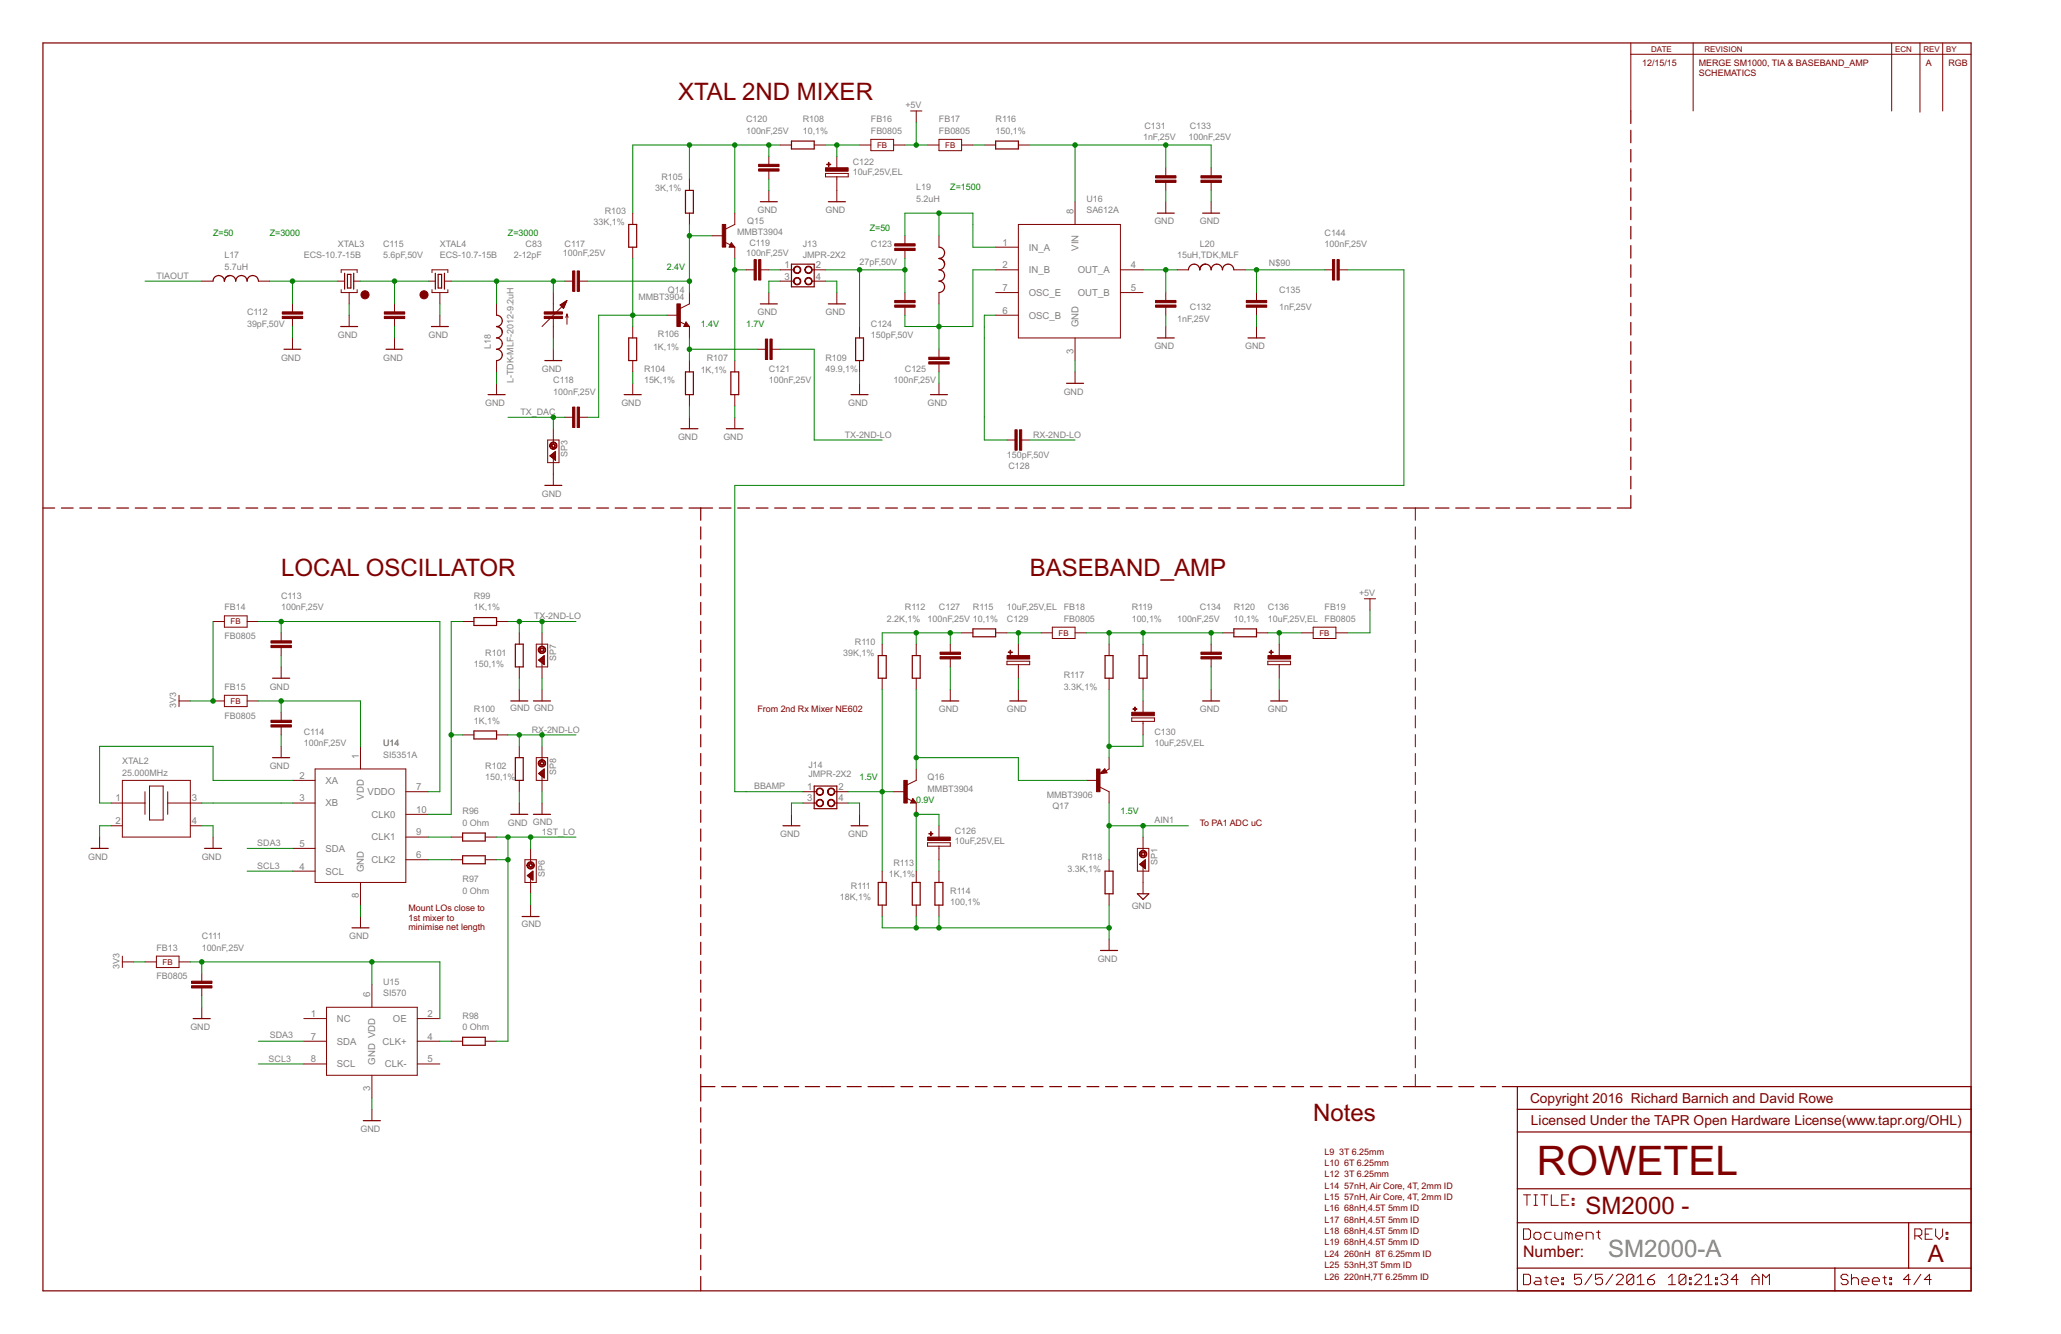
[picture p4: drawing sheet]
<svg xmlns="http://www.w3.org/2000/svg" width="432mm" height="279mm" viewBox="0 0 432 279" stroke-linecap="round" stroke-linejoin="round" font-family="sans-serif">
<defs><g id="words">
<text font-size="9.5" fill="#800000" x="322" y="246.1">ROWETEL</text>
<g font-size="5.6" fill="#800000">
<text x="142.1" y="20.9">XTAL 2ND MIXER</text>
<text x="58.9" y="120.7">LOCAL OSCILLATOR</text>
<text x="215.7" y="120.7">BASEBAND_AMP</text>
<text x="275.1" y="234.7">Notes</text>
<text x="332.2" y="254.2">SM2000 -</text>
<text x="403.9" y="264.4">A</text>
</g>
<text font-size="5.6" fill="#808080" x="336.9" y="263.2">SM2000-A</text>
<text font-size="3.7" fill="#800000" x="319.1" y="263.2">Number:</text>
<g font-size="3.2" fill="#800000">
<text x="320.6" y="231.1">Copyright 2016 Richard Barnich and David Rowe</text>
<text x="320.8" y="235.7">Licensed Under the TAPR Open Hardware License(www.tapr.org/OHL)</text>
</g>
<g font-size="2.2" fill="#808080">
<text x="224.9" y="44.8" transform="rotate(-90 224.9 44.8)">8</text>
<text x="210" y="51.4">1</text>
<text x="215.5" y="52.5">IN_A</text>
<text x="225.9" y="52.5" transform="rotate(-90 225.9 52.5)">VIN</text>
<text x="164.4" y="56.2">1</text>
<text x="164.4" y="58.6">3</text>
<text x="170.9" y="58.6">4</text>
<text x="170.9" y="56.2">2</text>
<text x="210" y="56.2">2</text>
<text x="215.5" y="57.2">IN_B</text>
<text x="225.8" y="57.2">OUT_A</text>
<text x="236.9" y="56.2">4</text>
<text x="210" y="60.9">7</text>
<text x="210" y="65.7">6</text>
<text x="215.5" y="62">OSC_E</text>
<text x="225.8" y="62">OUT_B</text>
<text x="236.9" y="60.9">5</text>
<text x="215.5" y="66.7">OSC_B</text>
<text x="225.9" y="68.6" transform="rotate(-90 225.9 68.6)">GND</text>
<text x="224.9" y="74.1" transform="rotate(-90 224.9 74.1)">3</text>
<text x="75.2" y="158.9" transform="rotate(-90 75.2 158.9)">1</text>
<text x="24.2" y="167.9">1</text>
<text x="40.2" y="167.9">3</text>
<text x="62.7" y="167.9">3</text>
<text x="62.7" y="163.1">2</text>
<text x="68.2" y="164.2">XA</text>
<text x="76.2" y="167.5" transform="rotate(-90 76.2 167.5)">VDD</text>
<text x="77" y="166.5">VDDO</text>
<text x="87.2" y="165.5">7</text>
<text x="169.1" y="165.5">1</text>
<text x="169.1" y="167.9">3</text>
<text x="175.7" y="167.9">4</text>
<text x="175.7" y="165.5">2</text>
<text x="24.2" y="172.6">2</text>
<text x="40.2" y="172.6">4</text>
<text x="68.2" y="168.9">XB</text>
<text x="77.8" y="171.3">CLK0</text>
<text x="87.2" y="170.2">10</text>
<text x="62.7" y="177.4">5</text>
<text x="68.2" y="178.4">SDA</text>
<text x="77.8" y="176">CLK1</text>
<text x="87.2" y="175">9</text>
<text x="87.2" y="179.7">6</text>
<text x="62.7" y="182.1">4</text>
<text x="68.2" y="183.2">SCL</text>
<text x="76.2" y="182.6" transform="rotate(-90 76.2 182.6)">GND</text>
<text x="77.8" y="180.8">CLK2</text>
<text x="75.2" y="188.1" transform="rotate(-90 75.2 188.1)">8</text>
<text x="77.6" y="208.8" transform="rotate(-90 77.6 208.8)">6</text>
<text x="65.1" y="213">1</text>
<text x="70.6" y="214">NC</text>
<text x="82.3" y="214">OE</text>
<text x="89.6" y="213">2</text>
<text x="65.1" y="217.8">7</text>
<text x="70.6" y="218.8">SDA</text>
<text x="80.1" y="218.8">CLK+</text>
<text x="89.6" y="217.8">4</text>
<text x="65.1" y="222.5">8</text>
<text x="70.6" y="223.6">SCL</text>
<text x="78.6" y="223" transform="rotate(-90 78.6 223)">GND VDD</text>
<text x="80.6" y="223.5">CLK-</text>
<text x="89.6" y="222.5">5</text>
<text x="77.6" y="228.5" transform="rotate(-90 77.6 228.5)">3</text>
</g>
<g font-size="2.1" fill="#800000">
<text x="344" y="13.7">12/15/15</text>
<text x="355.9" y="13.9">MERGE SM1000, TIA &amp; BASEBAND_AMP</text>
<text x="355.9" y="15.9">SCHEMATICS</text>
<text x="403.4" y="13.7">A</text>
<text x="408.2" y="13.7">RGB</text>
<text x="158.7" y="149.2">From 2nd Rx Mixer NE602</text>
<text x="251.4" y="172.9">To PA1 ADC uC</text>
<text x="85.6" y="190.9">Mount LOs close to</text>
<text x="85.6" y="192.9">1st mixer to</text>
<text x="85.6" y="194.9">minimise net length</text>
<text x="277.5" y="244.2">L10</text>
<text x="277.5" y="241.8">L9</text>
<text x="280.6" y="241.8">3T 6.25mm</text>
<text x="281.6" y="244.2">6T 6.25mm</text>
<text x="277.5" y="246.6">L12</text>
<text x="277.5" y="251.4">L15</text>
<text x="277.5" y="249">L14</text>
<text x="281.6" y="246.6">3T 6.25mm</text>
<text x="281.6" y="251.4">57nH, Air Core, 4T, 2mm ID</text>
<text x="281.6" y="249">57nH, Air Core, 4T, 2mm ID</text>
<text x="277.5" y="256.1">L17</text>
<text x="277.5" y="253.7">L16</text>
<text x="281.6" y="256.1">68nH,4.5T 5mm ID</text>
<text x="281.6" y="253.7">68nH,4.5T 5mm ID</text>
<text x="277.5" y="260.9">L19</text>
<text x="277.5" y="258.5">L18</text>
<text x="277.5" y="263.2">L24</text>
<text x="281.6" y="260.9">68nH,4.5T 5mm ID</text>
<text x="281.6" y="258.5">68nH,4.5T 5mm ID</text>
<text x="281.6" y="263.2">260nH 8T 6.25mm ID</text>
<text x="277.5" y="268">L26</text>
<text x="277.5" y="265.6">L25</text>
<text x="281.6" y="268">220nH,7T 6.25mm ID</text>
<text x="281.6" y="265.6">53nH,3T 5mm ID</text>
</g>
<g font-size="2.1" fill="#808080">
<text x="189.7" y="22.7">+5V</text>
<text x="156.3" y="28">100nF,25V</text>
<text x="156.3" y="25.6">C120</text>
<text x="168.2" y="28">10,1%</text>
<text x="168.2" y="25.6">R108</text>
<text x="182.5" y="28">FB0805</text>
<text x="182.5" y="25.6">FB16</text>
<text x="196.7" y="28">FB0805</text>
<text x="196.7" y="25.6">FB17</text>
<text x="208.6" y="28">150,1%</text>
<text x="208.6" y="25.6">R116</text>
<text x="239.5" y="29.3">1nF,25V</text>
<text x="239.8" y="27">C131</text>
<text x="249" y="29.3">100nF,25V</text>
<text x="249.3" y="27">C133</text>
<text x="178.7" y="34.5">C122</text>
<text x="137.3" y="40">3K,1%</text>
<text x="138.6" y="37.7">R105</text>
<text x="178.7" y="36.6">10uF,25V,EL</text>
<text x="192" y="39.9">L19</text>
<text x="124.4" y="47.2">33K,1%</text>
<text x="126.7" y="44.8">R103</text>
<text x="156.6" y="47">Q15</text>
<text x="158.7" y="44.6">GND</text>
<text x="173" y="44.6">GND</text>
<text x="192" y="42.3">5.2uH</text>
<text x="227.6" y="44.6">SA612A</text>
<text x="227.6" y="42.3">U16</text>
<text x="241.9" y="47">GND</text>
<text x="251.4" y="47">GND</text>
<text x="70.8" y="51.8">XTAL3</text>
<text x="80.3" y="51.8">C115</text>
<text x="92.2" y="51.8">XTAL4</text>
<text x="110.1" y="51.8">C83</text>
<text x="117.9" y="53.7">100nF,25V</text>
<text x="118.3" y="51.8">C117</text>
<text x="154.4" y="49.1">MMBT3904</text>
<text x="156.3" y="53.7">100nF,25V</text>
<text x="157" y="51.5">C119</text>
<text x="168.2" y="51.8">J13</text>
<text x="182.5" y="51.8">C123</text>
<text x="251.4" y="51.8">L20</text>
<text x="277.5" y="51.8">100nF,25V</text>
<text x="277.5" y="49.4">C144</text>
<text x="32.8" y="58.4">TIAOUT</text>
<text x="47" y="56.5">5.7uH</text>
<text x="47" y="54.1">L17</text>
<text x="63.6" y="54.1">ECS-10.7-15B</text>
<text x="80.3" y="54.1">5.6pF,50V</text>
<text x="92.2" y="54.1">ECS-10.7-15B</text>
<text x="107.6" y="54.1">2-12pF</text>
<text x="168.2" y="54.1">JMPR-2X2</text>
<text x="180.1" y="55.5">27pF,50V</text>
<text x="246.6" y="54.1">15uH,TDK,MLF</text>
<text x="265.9" y="55.8">N$90</text>
<text x="133.7" y="62.9">MMBT3904</text>
<text x="139.9" y="61.3">Q14</text>
<text x="249.3" y="65">C132</text>
<text x="268" y="65">1nF,25V</text>
<text x="268" y="61.3">C135</text>
<text x="51.8" y="68.4">39pF,50V</text>
<text x="51.8" y="66">C112</text>
<text x="70.8" y="70.8">GND</text>
<text x="89.8" y="70.8">GND</text>
<text x="137.8" y="70.7">R106</text>
<text x="158.7" y="66">GND</text>
<text x="173" y="66">GND</text>
<text x="182.5" y="70.8">150pF,50V</text>
<text x="182.5" y="68.4">C124</text>
<text x="246.6" y="67.4">1nF,25V</text>
<text x="58.9" y="75.5">GND</text>
<text x="80.3" y="75.5">GND</text>
<text x="102.9" y="73.1" transform="rotate(-90 102.9 73.1)">L18</text>
<text x="113.5" y="77.9">GND</text>
<text x="134.9" y="77.9">R104</text>
<text x="136.8" y="73.3">1K,1%</text>
<text x="148.1" y="75.7">R107</text>
<text x="161.1" y="77.9">C121</text>
<text x="173" y="77.9">49.9,1%</text>
<text x="173" y="75.5">R109</text>
<text x="189.6" y="77.9">C125</text>
<text x="241.9" y="73.1">GND</text>
<text x="260.9" y="73.1">GND</text>
<text x="107.6" y="80.3" transform="rotate(-90 107.6 80.3)">L-TDK-MLF-2012-9.2uH</text>
<text x="115.9" y="82.7">100nF,25V</text>
<text x="115.9" y="80.3">C118</text>
<text x="134.9" y="80.3">15K,1%</text>
<text x="146.8" y="78">1K,1%</text>
<text x="161.1" y="80.3">100nF,25V</text>
<text x="187.2" y="80.3">100nF,25V</text>
<text x="222.9" y="82.7">GND</text>
<text x="101.7" y="85">GND</text>
<text x="109" y="86.9">TX_DAC</text>
<text x="130.2" y="85">GND</text>
<text x="177.7" y="85">GND</text>
<text x="194.3" y="85">GND</text>
<text x="118.9" y="95.7" transform="rotate(-90 118.9 95.7)">SP3</text>
<text x="142.1" y="92.2">GND</text>
<text x="151.6" y="92.2">GND</text>
<text x="177" y="91.7">TX-2ND-LO</text>
<text x="211" y="95.9">150pF,50V</text>
<text x="216.4" y="91.7">RX-2ND-LO</text>
<text x="211.3" y="98.2">C128</text>
<text x="113.5" y="104">GND</text>
<text x="58.9" y="125.4">C113</text>
<text x="99.3" y="125.4">R99</text>
<text x="284.8" y="124.8">+5V</text>
<text x="47" y="127.8">FB14</text>
<text x="58.9" y="127.8">100nF,25V</text>
<text x="99.3" y="127.8">1K,1%</text>
<text x="111.9" y="129.7">TX-2ND-LO</text>
<text x="185.8" y="130.2">2.2K,1%</text>
<text x="189.6" y="127.8">R112</text>
<text x="194.3" y="130.2">100nF,25V 10,1%</text>
<text x="196.7" y="127.8">C127</text>
<text x="203.8" y="127.8">R115</text>
<text x="211" y="127.8">10uF,25V,EL FB18</text>
<text x="211" y="130.2">C129</text>
<text x="222.9" y="130.2">FB0805</text>
<text x="237.1" y="130.2">100,1%</text>
<text x="237.1" y="127.8">R119</text>
<text x="246.6" y="130.2">100nF,25V</text>
<text x="251.4" y="127.8">C134</text>
<text x="258.5" y="130.2">10,1%</text>
<text x="258.5" y="127.8">R120</text>
<text x="265.6" y="130.2">10uF,25V,EL FB0805</text>
<text x="265.6" y="127.8">C136</text>
<text x="277.5" y="127.8">FB19</text>
<text x="47" y="133.9">FB0805</text>
<text x="101.7" y="137.3">R101</text>
<text x="176.7" y="137.4">39K,1%</text>
<text x="179.1" y="135.1">R110</text>
<text x="99.3" y="139.7">150,1%</text>
<text x="116.5" y="138.5" transform="rotate(-90 116.5 138.5)">SP7</text>
<text x="222.9" y="142.1">R117</text>
<text x="36.9" y="148.2" transform="rotate(-90 36.9 148.2)">3V3</text>
<text x="47" y="144.4">FB15</text>
<text x="56.5" y="144.4">GND</text>
<text x="99.3" y="149.2">R100</text>
<text x="106.9" y="148.9">GND GND</text>
<text x="196.7" y="149.2">GND</text>
<text x="211" y="149.2">GND</text>
<text x="222.9" y="144.4">3.3K,1%</text>
<text x="251.4" y="149.2">GND</text>
<text x="265.6" y="149.2">GND</text>
<text x="47" y="150.5">FB0805</text>
<text x="63.6" y="153.9">C114</text>
<text x="99.3" y="151.6">1K,1%</text>
<text x="111.4" y="153.5">RX-2ND-LO</text>
<text x="241.9" y="153.9">C130</text>
<text x="25.6" y="160.1">XTAL2</text>
<text x="56.5" y="161.1">GND</text>
<text x="63.6" y="156.3">100nF,25V</text>
<text x="80.3" y="158.7">SI5351A</text>
<text x="80.3" y="156.3">U14</text>
<text x="101.7" y="161.1">R102</text>
<text x="169.4" y="160.8">J14</text>
<text x="241.9" y="156.3">10uF,25V,EL</text>
<text x="25.6" y="162.5">25.000MHz</text>
<text x="101.7" y="163.4">150,1%</text>
<text x="116.5" y="162.2" transform="rotate(-90 116.5 162.2)">SP8</text>
<text x="158" y="165.3">BBAMP</text>
<text x="169.4" y="162.7">JMPR-2X2</text>
<text x="194.3" y="165.8">MMBT3904</text>
<text x="194.3" y="163.4">Q16</text>
<text x="219.3" y="167.1">MMBT3906</text>
<text x="96.9" y="172.9">0 Ohm</text>
<text x="96.9" y="170.6">R96</text>
<text x="106.4" y="172.9">GND GND</text>
<text x="220.5" y="169.5">Q17</text>
<text x="241.9" y="172.5">AIN1</text>
<text x="53.9" y="177.2">SDA3</text>
<text x="113.5" y="174.8">1ST_LO</text>
<text x="163.4" y="175.3">GND</text>
<text x="177.7" y="175.3">GND</text>
<text x="200" y="176.7">10uF,25V,EL</text>
<text x="200" y="174.7">C126</text>
<text x="18.5" y="180.1">GND</text>
<text x="42.3" y="180.1">GND</text>
<text x="53.9" y="182">SCL3</text>
<text x="96.9" y="184.8">R97</text>
<text x="114.2" y="183.6" transform="rotate(-90 114.2 183.6)">SP6</text>
<text x="186.2" y="183.8">1K,1%</text>
<text x="187.2" y="181.4">R113</text>
<text x="223.7" y="182.6">3.3K,1%</text>
<text x="226.6" y="180.2">R118</text>
<text x="242.5" y="181.2" transform="rotate(-90 242.5 181.2)">SP1</text>
<text x="96.9" y="187.2">0 Ohm</text>
<text x="175.9" y="188.5">18K,1%</text>
<text x="178.3" y="186.2">R111</text>
<text x="199.1" y="189.6">100,1%</text>
<text x="199.1" y="187.2">R114</text>
<text x="237.1" y="190.3">GND</text>
<text x="42.3" y="196.7">C111</text>
<text x="73.2" y="196.7">GND</text>
<text x="109.3" y="194.1">GND</text>
<text x="25" y="202.9" transform="rotate(-90 25 202.9)">3V3</text>
<text x="32.8" y="199.1">FB13</text>
<text x="42.3" y="199.1">100nF,25V</text>
<text x="230" y="201.5">GND</text>
<text x="32.8" y="205.1">FB0805</text>
<text x="80.3" y="206.2">U15</text>
<text x="80.3" y="208.6">SI570</text>
<text x="39.9" y="215.7">GND</text>
<text x="96.9" y="215.7">0 Ohm</text>
<text x="96.9" y="213.3">R98</text>
<text x="56.5" y="217.4">SDA3</text>
<text x="56.3" y="222.4">SCL3</text>
<text x="75.5" y="237.1">GND</text>
</g>
<g font-size="2.1" fill="#008000">
<text x="199.1" y="39.9">Z=1500</text>
<text x="44.6" y="49.4">Z=50</text>
<text x="56.5" y="49.4">Z=3000</text>
<text x="106.4" y="49.4">Z=3000</text>
<text x="182.2" y="48.4">Z=50</text>
<text x="139.7" y="56.5">2.4V</text>
<text x="146.8" y="68.4">1.4V</text>
<text x="156.3" y="68.4">1.7V</text>
<text x="180.1" y="163.4">1.5V</text>
<text x="192" y="168.2">0.9V</text>
<text x="234.7" y="170.6">1.5V</text>
</g>
<g font-size="1.9" fill="#800000">
<text x="345.9" y="10.9">DATE</text>
<text x="357.1" y="10.9">REVISION</text>
<text x="397" y="10.9">ECN</text>
<text x="403" y="10.9">REV</text>
<text x="407.7" y="10.9">BY</text>
<text x="183.8" y="31">FB</text>
<text x="198" y="31">FB</text>
<text x="48.3" y="130.8">FB</text>
<text x="221.8" y="133.1">FB</text>
<text x="276.4" y="133.1">FB</text>
<text x="48.3" y="147.4">FB</text>
<text x="34.1" y="202">FB</text>
</g>
</g></defs>
<g fill="none" stroke="#800000" stroke-width=".25">
<path d="M9 9h404v261.4h-404zM143.6 39.9h1.7v4.7h-1.7zM165.8 29.5h4.8v1.7h-4.8zM208.6 29.5h4.8v1.7h-4.8zM341.7 23.2v2.7M341.7 27.3v2.6M341.7 31.3v2.6M341.7 35.3v2.7M341.7 39.3v2.7M44.6 58.9a1.19 1.19 0 0 1 1.2-1.2 1.19 1.19 0 0 1 1.2 1.2 1.19 1.19 0 0 1 1.2-1.2 1.19 1.19 0 0 1 1.2 1.2 1.2 1.2 0 0 1 1.2-1.2 1.2 1.2 0 0 1 1.2 1.2 1.19 1.19 0 0 1 1.2-1.2 1.19 1.19 0 0 1 1.1 1.2M72.2 57.2v3.4M72.8 57.5h.7v2.8h-.7z"/>
<path d="M74.1 57.2v3.4M91.2 57.2v3.4M91.8 57.5h.7v2.8h-.7zM93.1 57.2v3.4M131.7 47h1.7v4.8h-1.7zM153.2 51.3l.2 .2h-.4l.2-.4 .5 .5h-.7M159.3 42.2h3.6M165.8 55.3h4.8v4.8h-4.8zM173.5 42.2h3.6M196.7 51.8a1.19 1.19 0 0 1 1.2 1.2 1.19 1.19 0 0 1-1.2 1.1 1.19 1.19 0 0 1 1.2 1.2 1.19 1.19 0 0 1-1.2 1.2 1.19 1.19 0 0 1 1.2 1.2 1.19 1.19 0 0 1-1.2 1.2 1.2 1.2 0 0 1 1.2 1.2 1.2 1.2 0 0 1-1.2 1.2M242.5 44.6h3.5M249 56.5a1.2 1.2 0 0 1 1.2-1.2 1.2 1.2 0 0 1 1.2 1.2 1.19 1.19 0 0 1 1.2-1.2 1.19 1.19 0 0 1 1.1 1.2 1.19 1.19 0 0 1 1.2-1.2 1.19 1.19 0 0 1 1.2 1.2 1.2 1.2 0 0 1 1.2-1.2 1.2 1.2 0 0 1 1.2 1.2"/>
<path d="M252 44.6h3.5M341.7 43.4v2.6M341.7 47.4v2.6M341.7 51.4v2.7M341.7 55.5v2.6M341.7 59.5v2.6M59.5 73.2h3.6M71.4 68.4h3.5M80.9 73.2h3.5M90.4 68.4h3.5M104 66a1.19 1.19 0 0 1 1.2 1.2 1.19 1.19 0 0 1-1.2 1.2 1.2 1.2 0 0 1 1.2 1.2 1.2 1.2 0 0 1-1.2 1.2 1.19 1.19 0 0 1 1.2 1.2 1.19 1.19 0 0 1-1.2 1.2 1.19 1.19 0 0 1 1.2 1.1 1.19 1.19 0 0 1-1.2 1.2M114.2 75.5h3.5"/>
<path d="M131.7 70.8h1.7v4.7h-1.7zM143.6 77.9h1.7v4.8h-1.7zM143.7 67.9l.1 .3h-.3l.2-.5 .5 .6h-.7M153.1 77.9h1.7v4.8h-1.7zM159.3 63.6h3.6M173.5 63.6h3.6M179.3 70.8h1.6v4.7h-1.6zM242.5 70.8h3.5M261.5 70.8h3.5M341.7 63.5v2.6M341.7 67.5v2.7M341.7 71.6v2.6"/>
<path d="M341.7 75.6v2.6M341.7 79.6v2.7M102.3 82.7h3.5M130.8 82.7h3.5M142.7 89.8h3.5M152.2 89.8h3.5M178.3 82.7h3.6M194.9 82.7h3.6M223.5 80.3h3.5M341.7 83.7v2.6M341.7 87.7v2.6M341.7 91.7v2.6"/>
<path d="M341.7 95.7v2.7M341.7 99.8v2.6M9 106.4h2.5M12.9 106.4h2.4M16.7 106.4h2.5M20.6 106.4h2.5M24.5 106.4h2.4M28.3 106.4h2.5M32.2 106.4h2.5M36.1 106.4h2.4M39.9 106.4h2.5M43.8 106.4h2.5"/>
<path d="M47.7 106.4h2.4M51.5 106.4h2.5M55.4 106.4h2.5M59.3 106.4h2.4M63.1 106.4h2.5M67 106.4h2.5M70.9 106.4h2.4M74.7 106.4h2.5M78.6 106.4h2.5M82.5 106.4h2.4M86.3 106.4h2.5M90.2 106.4h2.5"/>
<path d="M94.1 106.4h2.4M97.9 106.4h2.5M101.8 106.4h2.5M105.7 106.4h2.4M109.5 106.4h2.5M113.4 106.4h2.5M114.2 101.7h3.5M117.3 106.4h2.4M121.2 106.4h2.4M125 106.4h2.5M128.9 106.4h2.4M132.8 106.4h2.4"/>
<path d="M136.6 106.4h2.5M140.5 106.4h2.4M144.4 106.4h4.9M146.8 106.4v2.6M146.8 110.4v2.5M146.8 114.3v2.6M146.8 118.3v2.5M150.7 106.4h2.5M154.6 106.4h2.4M158.4 106.4h2.5M162.3 106.4h2.5M166.2 106.4h2.5"/>
<path d="M170.1 106.4h2.4M173.9 106.4h2.5M177.8 106.4h2.5M181.7 106.4h2.4M185.6 106.4h2.4M189.4 106.4h2.5M193.3 106.4h2.5M197.2 106.4h2.5M201.1 106.4h2.4M204.9 106.4h2.5M208.8 106.4h2.5M212.7 106.4h2.5"/>
<path d="M216.6 106.4h2.4M220.4 106.4h2.5M224.3 106.4h2.5M228.2 106.4h2.5M232.1 106.4h2.4M235.9 106.4h2.5M239.8 106.4h2.5M243.7 106.4h2.4M247.5 106.4h2.5M251.4 106.4h2.5M255.3 106.4h2.5M259.2 106.4h2.4"/>
<path d="M263.1 106.4h2.4M266.9 106.4h2.5M270.8 106.4h2.5M274.7 106.4h2.4M278.6 106.4h2.4M282.4 106.4h2.5M286.3 106.4h2.5M290.2 106.4h2.5M294 106.4h5.3M300.8 106.4h2.8M305 106.4h2.8M309.2 106.4h2.8"/>
<path d="M313.4 106.4h2.9M317.7 106.4h2.8M321.9 106.4h2.8M326.1 106.4h2.9M330.4 106.4h2.8M334.6 106.4h2.8M341.7 103.8v2.6h-2.9M99.3 129.3h4.7v1.7h-4.7zM108 134.9h1.6v4.8h-1.6zM146.8 122.2v2.6M146.8 126.2v2.5M146.8 130.1v2.6"/>
<path d="M146.8 134.1v2.6M146.8 138v2.6M184 137.3h1.7v4.7h-1.7zM191.1 137.3h1.7v4.7h-1.7zM203.8 131.7h4.8v1.7h-4.8zM231.5 137.3h1.7v4.7h-1.7zM238.7 137.3h1.6v4.7h-1.6zM258.5 131.7h4.7v1.7h-4.7zM57.1 142h3.6M57.1 158.7h3.6M99.3 153.1h4.7v1.7h-4.7zM107 146.8h3.6"/>
<path d="M108 158.7h1.6v4.7h-1.6zM111.8 146.8h3.5M146.8 142v2.5M146.8 146v2.5M146.8 149.9v2.6M146.8 153.9v2.5M146.8 157.8v2.6M197.3 146.8h3.6M211.6 146.8h3.5M252 146.8h3.5M266.2 146.8h3.6M19.1 177.7h3.6"/>
<path d="M42.9 177.7h3.5M96.9 174.5h4.8v1.6h-4.8zM96.9 179.2h4.8v1.7h-4.8zM107 170.6h3.6M111.8 170.6h3.5M146.8 161.8v2.5M146.8 165.7v2.6M146.8 169.7v2.5M146.8 173.6v2.6M146.8 177.6v2.5M164 173h3.6M170.6 164.6h4.7v4.8h-4.7z"/>
<path d="M178.3 173h3.6M191.2 167.7l.2 .3h-.4l.2-.5 .5 .6h-.7M231.4 161.6h-.3l.3-.2 .2 .4-.9 .1 .7-.7 .4 .6M73.7 194.3h3.6M109.4 192h3.5M146.8 181.5v2.6M146.8 185.5v2.5M146.8 189.5v2.5M146.8 193.4v2.6M146.8 197.4v2.5M184 184.8h1.7v4.8h-1.7zM191.1 184.8h1.7v4.8h-1.7z"/>
<path d="M195.9 184.8h1.6v4.8h-1.6zM230.6 199.1h3.5M231.5 182.5h1.7v4.7h-1.7zM238.3 187.2h2.4l-1.2 1.2zM40.5 213.3h3.5M96.9 217.3h4.8v1.6h-4.8zM146.8 201.3v2.6M146.8 205.3v2.5M146.8 209.2v2.6M146.8 213.2v2.5M146.8 217.1v2.6M76.1 234.7h3.6"/>
<path d="M146.8 221.1v2.5M146.8 225v5.6M146.8 232v3M146.8 236.4v3M146.8 227.6h3M151.2 227.6h3M155.6 227.6h3M160 227.6h2.9M164.3 227.6h3M168.7 227.6h3M173.1 227.6h3M177.5 227.6h2.9"/>
<path d="M181.9 227.6h5.4M188.7 227.6h2.5M192.6 227.6h2.5M196.5 227.6h2.5M200.4 227.6h2.5M204.3 227.6h2.5M208.2 227.6h2.5M212.1 227.6h2.5M216 227.6h2.5M219.9 227.6h2.5M223.8 227.6h2.5M227.7 227.6h2.5"/>
<path d="M231.6 227.6h2.5M235.5 227.6h2.5M239.4 227.6h2.5M243.3 227.6h2.5M247.2 227.6h2.5M251.1 227.6h2.5M255 227.6h2.5M258.9 227.6h2.5M262.8 227.6h2.5M266.7 227.6h2.5M270.6 227.6h2.5M274.5 227.6h2.5"/>
<path d="M278.4 227.6h2.5M282.3 227.6h2.5M286.2 227.6h2.5M290.1 227.6h2.5M294 227.6h5.7M301.1 227.6h3.1M305.6 227.6h3.2M310.2 227.6h3.2M314.7 227.6h98.3M317.9 227.6v42.8M317.9 237.1h95.1M317.9 232.3h95.1"/>
<path d="M146.8 240.8v3.1M146.8 245.3v3M146.8 249.7v3M146.8 254.1v3M146.8 258.5v3M317.9 256.1h95.1M317.9 249h95.1M399.9 256.1v9.5M146.8 262.9v3M146.8 267.4v3M317.9 265.6h95.1M384.4 265.6v4.8"/>
</g>
<g fill="none" stroke="#800000" stroke-width=".21">
<path d="M341.7 9v14.2M341.7 11.4h71.3M354.7 9v14.2M396.3 9v14.2M402.3 9v14.5M407 9v14.2M144.4 37.5v2.4M161.1 32.7v1.9M161.1 35.6v1.9M161.1 39.9v2.3M163.4 30.4h2.4M170.6 30.4h2.4"/>
<path d="M173 36.3h4.7v.7h-4.7zM175.3 32.7v2.4M175.3 37v5.2M180.1 30.4h2.4M182.5 29.2h4.7v2.4h-4.7zM187.2 30.4h2.4M190.8 23.2h2.3M192 23.2v2.4M194.3 30.4h2.4M196.7 29.2h4.8v2.4h-4.8zM201.5 30.4h2.3M206.2 30.4h2.4"/>
<path d="M213.4 30.4h2.3M244.2 35.1v1.9M244.2 38v1.9M253.7 35.1v1.9M253.7 38v1.9M42.3 58.9h2.3M54.1 58.9h2.4M70.8 58.9h1.4M71.5 57.1v-.6h3.3v.6M74.1 58.9h1.4M89.8 58.9h1.4M90.5 57.1v-.6h3.3v.6"/>
<path d="M93.1 58.9h1.4M118.3 58.9h1.9M121.2 58.9h1.9M132.6 44.6v2.4M132.6 51.8v2.3M144.4 44.6v2.4M149.2 49.4h2.4M151.8 50.7l1.2 .6M153.2 50.8l.7 1h-1.1zM153.9 44.6v2.4l-1.9 1M153.9 51.8v2.3M156.3 56.5h1.9"/>
<path d="M159.2 56.5h1.9M163.4 58.9h2.9M163.4 56.5h2.9M170.1 58.9h2.9M170.1 56.5h2.9M189.6 49.4v1.9M189.6 52.2v1.9M196.7 49.4v2.4M208.6 51.8h4.8M208.6 56.5h4.8M213.4 47h21.3v23.8h-21.3zM225.2 42.2v4.8"/>
<path d="M234.7 56.5h4.8M244.2 42.2v2.4M246.6 56.5h2.4M253.7 42.2v2.4M258.5 56.5h2.4M277.5 56.5h1.9M280.4 56.5h1.9M61.3 63.6v2M61.3 66.5v1.9M61.3 70.8v2.4M71.5 60.7v.6h3.3v-.6M73.2 61.3v2.3"/>
<path d="M73.2 66v2.4M82.7 63.6v2M82.7 66.5v1.9M82.7 70.8v2.4M90.5 60.7v.6h3.3v-.6M92.2 61.3v2.3M92.2 66v2.4M104 63.6v2.4M104 75.5v2.4M115.9 61.3v4M115.9 66.5v4.3M115.9 73.2v2.3"/>
<path d="M117.3 63.9l1.5-1-.7 1.7zM117.4 63.9h1M117.5 63.8h.9M117.5 64h.8M117.6 64.1h.7M117.6 63.7h.8M117.7 64.2h.5M117.8 64.3h.4M117.8 63.6h.7M117.8 64.1l-4.2 4.3M117.9 64.5h.2M118 63.5h.6"/>
<path d="M118 64.6h.1M118.1 63.4h.5M118.3 63.2h.3M118.5 63.1h.2M118.6 63h.1M118.8 65.8v2.1M118.8 65.8l.2 .7M118.8 65.8l-.3 .7M132.6 68.4v2.4M132.6 75.5v2.4M139.7 66h2.4M142.3 67.4l1.2 .5"/>
<path d="M143.7 67.4l.7 1h-1.1zM144.4 61.3v2.3l-1.9 1M144.4 68.4v2.4M144.4 75.5v2.4M153.9 75.5v2.4M158.7 73.2h1.9M161.1 61.3v2.3M161.5 73.2h1.9M175.3 61.3v2.3M180.1 68.4v2.4M180.1 75.5v2.4M189.6 61.3v1.9"/>
<path d="M189.6 64.1v1.9M196.7 61.3v2.3M196.7 73.2v1.9M196.7 76v1.9M208.6 66h4.8M208.6 61.3h4.8M225.2 70.8v4.7M225.2 77.9v2.4M234.7 61.3h4.8M244.2 61.3v1.9M244.2 64.1v1.9M244.2 68.4v2.4"/>
<path d="M263.2 61.3v1.9M263.2 64.1v1.9M263.2 68.4v2.4M104 80.3v2.4M114.7 92.2h2.4v4.7h-2.4zM115.2 95.5l1.2-1v1.9zM115.2 95.5h1.2M115.3 95.4h1.1M115.4 95.6h1M115.5 95.3h.9M115.5 95.7h.9M115.6 95.2h.8"/>
<path d="M115.6 95.8h.8M115.8 95.1h.6M115.8 95.9h.6M115.9 94.9h.5M115.9 96.1h.5M115.9 89.8v2.8M115.9 95.9v5.8M116 94.8h.4M116.1 96.2h.3M116.2 94.7h.2M116.2 96.3h.2M116.3 94.6h.1"/>
<path d="M116.3 96.4h.1M118.3 87.4h1.9M121.2 87.4h1.9M132.6 80.3v2.4M144.4 82.7v2.3M144.4 87.4v2.4M153.9 82.7v2.3M153.9 87.4v2.4M180.1 80.3v2.4M196.7 80.3v2.4M211 92.2h1.9M213.8 92.2h1.9"/>
<path d="M296.5 106.4v2.6M296.5 110.4v2.5M296.5 114.3v2.6M296.5 118.3v2.5M44.6 130.2h2.4M47 129h4.8v2.4h-4.8zM51.8 130.2h2.3M58.9 132.5v2M58.9 135.4v1.9M58.9 139.7v2.3M96.9 130.2h2.4M104 130.2h2.4"/>
<path d="M108.8 132.5v2.4M108.8 139.7v2.3M112.4 134.9h2.3v4.8h-2.3zM112.8 138.3l1.2-1v1.9zM112.9 138.3h1.1M112.9 138.2h1.1M113 138.4h1M113.1 138h.9M113.1 138.5h.9M113.2 137.9h.8M113.3 138.6h.7M113.4 137.8h.6"/>
<path d="M113.4 138.7h.6M113.5 137.7h.5M113.5 138.8h.5M113.6 132.5v2.9M113.6 138.7v3.3M113.6 137.6h.4M113.7 138.9h.3M113.8 137.5h.2M113.8 139h.2M113.9 137.4h.1M114 139.1h.1M184.8 134.9v2.4"/>
<path d="M192 134.9v2.4M199.1 134.9v1.9M199.1 137.8v1.9M201.5 132.5h2.3M208.6 132.5h2.4M211 138.5h4.7v.7h-4.7zM213.4 134.9v2.4M213.4 139.2v2.8M218.1 132.5h2.4M220.5 131.4h4.7v2.3h-4.7zM225.2 132.5h2.4M232.4 134.9v2.4"/>
<path d="M239.5 134.9v2.4M253.7 134.9v1.9M253.7 137.8v1.9M256.1 132.5h2.4M263.2 132.5h2.4M265.6 138.5h4.8v.7h-4.8zM268 134.9v2.4M268 139.2v2.8M272.8 132.5h2.3M275.1 131.4h4.8v2.3h-4.8zM279.9 132.5h2.4M285.8 125.4h2.4"/>
<path d="M287 125.4v2.4M296.5 122.2v2.6M296.5 126.2v2.5M296.5 130.1v2.6M296.5 134.1v2.6M296.5 138v2.6M37.5 146.8h2.4M37.5 145.6v2.4M44.6 146.8h2.4M47 145.6h4.8v2.4h-4.8zM51.8 146.8h2.3M58.9 149.2v1.9"/>
<path d="M58.9 152v1.9M58.9 156.3v2.4M75.5 156.3v4.8M96.9 153.9h2.4M104 153.9h2.4M108.8 144.4v2.4M108.8 156.3v2.4M112.4 158.7h2.3v4.7h-2.3zM113.6 144.4v2.4M113.6 156.3v2.9M184.8 142v2.4M192 142v2.4"/>
<path d="M199.1 144.4v2.4M213.4 144.4v2.4M232.4 142v2.4M232.4 158.7v2.4l-.7 .4M237.1 150.4h4.8v.7h-4.8zM239.5 142v2.4M239.5 146.8v2.4M239.5 151.1v2.8M253.7 144.4v2.4M268 144.4v2.4M296.5 142v2.5M296.5 146v2.5"/>
<path d="M296.5 149.9v2.6M296.5 153.9v2.5M296.5 157.8v2.6M20.9 175.3v2.4M23.3 168.2h7.1M23.3 173h2.3M25.6 163.4h14.3v11.9h-14.3zM30.4 165.8v4.8M31.3 164.6h2.9v7.1h-2.9zM35.1 168.2h7.2M35.1 165.8v4.8M39.9 173h2.4"/>
<path d="M44.6 175.3v2.4M61.3 168.2h4.7M61.3 163.4h4.7M61.3 177.7h4.7M66 161.1h19v23.7h-19zM85 165.8h4.8M85 175.3h4.8M85 170.6h4.8M94.5 175.3h2.4M101.7 175.3h2.3M108.8 163.4v2.4M108.8 168.2v2.4"/>
<path d="M111.2 177.7v2.9M112.8 162l1.2-.9v1.9zM112.9 162h1.1M112.9 162.1h1.1M113 161.9h1M113.1 162.2h.9M113.2 161.8h.8M113.2 162.3h.8M113.3 161.6h.7M113.3 162.4h.7M113.4 161.5h.6M113.5 162.5h.5"/>
<path d="M113.6 162.5v3.3M113.6 168.2v2.4M113.6 161.4h.4M113.6 162.6h.4M113.7 161.3h.3M113.8 162.8h.2M113.8 161.2h.2M113.9 162.9h.1M114 161.1h.1M165.8 170.6v2.4M168.2 168.2h2.8M168.2 165.8h2.8"/>
<path d="M174.9 168.2h2.8M174.9 165.8h2.8M180.1 170.6v2.4M187.2 165.8h2.4M189.9 167.2l1.1 .5M191.2 167.2l.8 1h-1.2zM192 161.1v2.3l-1.9 1M192 168.2v2.4M194.3 176.5h4.8v.7h-4.8zM196.7 173v2.3M196.7 177.2v2.9M227.6 163.4h2.4"/>
<path d="M230.5 164.9l1.9 .9v2.4M231.5 161l.4 .9-1.4 .2zM238.3 177.7h2.4v4.8h-2.4zM239.5 175.3v2.9M296.5 161.8v2.5M296.5 165.7v2.6M296.5 169.7v2.5M296.5 173.6v2.6M296.5 177.6v2.5M61.3 182.5h4.7M75.5 184.8v4.8M75.5 192v2.3"/>
<path d="M85 180.1h4.8M94.5 180.1h2.4M101.7 180.1h2.3M110 180.1h2.4v4.7h-2.4zM110.5 183.4l1.2-.9v1.8zM110.5 183.4h1.2M110.6 183.5h1.1M110.6 183.3h1.1M110.7 183.6h1M110.8 183.2h.9M110.8 183.7h.9M110.9 183h.8"/>
<path d="M111 183.8h.7M111 182.9h.7M111.2 189.6v2.4M111.2 182.8h.5M111.3 184h.4M111.3 182.7h.4M111.4 184.1h.3M111.5 182.6h.2M111.5 184.3h.2M111.6 182.5h.1M111.7 183.9h-.6l.1 3.3M184.8 182.5v2.3"/>
<path d="M184.8 189.6v2.4M192 182.5v2.3M192 189.6v2.4M196.7 182.5v2.3M196.7 189.6v2.4M232.4 180.1v2.4M232.4 187.2v2.4M232.4 196.7v2.4M238.8 181l1.2-.9v1.9zM238.8 181h1.2M238.9 180.9h1.1M239 181.1h1"/>
<path d="M239 180.8h1M239.1 181.3h.9M239.2 180.7h.8M239.2 181.4h.8M239.3 180.6h.7M239.4 181.5h.6M239.4 180.5h.6M239.5 181.5v5.7M239.5 181.6h.5M239.6 180.4h.4M239.6 181.7h.4M239.7 180.3h.3"/>
<path d="M239.8 181.8h.2M239.9 180.1h.1M239.9 181.9h.1M296.5 181.5v2.6M296.5 185.5v2.5M296.5 189.5v2.5M296.5 193.4v2.6M296.5 197.4v2.5M25.6 201.5h2.4M25.6 200.3v2.3M30.4 201.5h2.4M32.8 200.3h4.7v2.3h-4.7z"/>
<path d="M37.5 201.5h2.4M42.3 203.8v1.9M42.3 206.7v1.9M42.3 211v2.3M63.6 218.1h4.8M63.6 213.3h4.8M68.4 211h19v14.2h-19zM77.9 206.2v4.8M87.4 218.1h4.8M87.4 213.3h4.8M94.5 218.1h2.4M101.7 218.1h2.3"/>
<path d="M296.5 201.3v2.6M296.5 205.3v2.5M296.5 209.2v2.6M296.5 213.2v2.5M296.5 217.1v2.6M63.6 222.8h4.8M77.9 225.2v4.8M77.9 232.3v2.4M87.4 222.8h4.8M296.5 221.1v2.5M296.5 225v2.6M319.2 257.4h1.1l.4 .3v1.5l-.4 .4h-1.1z"/>
<path d="M319.2 250.3h1.5M319.9 250.3v2.2M321.4 250.3h.7M321.4 252.5h.7M321.7 258.1h.8l.3 .4v.7l-.3 .4h-.8l-.3-.4v-.7zM321.7 250.3v2.2M322.8 250.3h1.5M323.6 250.3v2.2M325 250.3v2.2h1.5M325 258.1h-1.1l-.3 .4v.7l.3 .4h1.1M325.8 258.1v1.1l.3 .4h1.1v-1.5M327.2 251.4h.7"/>
<path d="M328.7 250.3h-1.5v2.2h1.5M328.7 258.5l-.4-.4h-.4v1.5M328.7 258.5l.3-.4 .4 .4v1.1M328.7 258.5v1.1M329.4 252.1h.4v.4h-.4zM329.4 251h.4v.4h-.4zM330.1 258.8h1.5v-.3l-.4-.4h-.7l-.4 .4v.7l.4 .4h.7M332.3 259.6v-1.5h1.1l.4 .4v1.1M334.5 258.1h.7M334.9 257.7v1.5l.3 .4M401.2 258.8h1.1l.3-.3v-.8l-.3-.3h-1.1v2.2M401.9 258.8l.7 .8"/>
<path d="M403.4 258.5h.7M404.8 257.4h-1.4v2.2h1.4M405.5 257.4v1.4l.8 .8 .7-.8v-1.4M407.7 259.2h.4v.4h-.4zM407.7 258.1h.4v.4h-.4zM319.2 266.9h1.1l.4 .4v1.4l-.4 .4h-1.1zM321.7 267.6h.8l.3 .4v1.1h-1.1l-.3-.4 .3-.3h1.1M323.6 267.6h.7M323.9 267.3v1.4l.4 .4M325 268.4h1.5v-.4l-.4-.4h-.7l-.4 .4v.7l.4 .4h.7M327.2 268.7h.4v.4h-.4zM327.2 267.6h.4v.4h-.4z"/>
<path d="M331.3 266.9h-1.4v1.1l.7-.4h.4l.3 .4v.7l-.3 .4h-.8l-.3-.4M333.5 266.9l-1.4 2.2M335.7 266.9h-1.4v1.1l.7-.4h.3l.4 .4v.7l-.4 .4h-.7l-.3-.4M337.9 266.9l-1.5 2.2M338.6 267.3l.4-.4h.7l.4 .4v.3l-1.5 1.5h1.5M342.3 267.3v1.4l-.4 .4h-.7l-.4-.4M342.3 267.3l-.4-.4h-.7l-.4 .4v1.4M342.3 267.3l-1.5 1.4M343 269.1h1.5M343 267.6l.7-.7v2.2M345.2 268h1.1l.3 .4v.3l-.3 .4h-.7l-.4-.4zM346.6 266.9l-.7 .4-.7 .7"/>
<path d="M349.6 269.1h1.4M349.6 267.6l.7-.7v2.2M353.2 267.3v1.4l-.4 .4h-.7l-.3-.4M353.2 267.3l-.4-.4h-.7l-.3 .4v1.4M353.2 267.3l-1.4 1.4M353.9 268.7h.4v.4h-.4zM353.9 267.6h.4v.4h-.4zM355 267.3l.4-.4h.7l.4 .4v.3l-1.5 1.5h1.5M357.2 269.1h1.5M357.2 267.6l.7-.7v2.2M359.4 268.7h.4v.4h-.4zM359.4 267.6h.4v.4h-.4z"/>
<path d="M360.5 267.3l.4-.4h.7l.4 .4v.3l-.4 .4M361.2 268h.4M361.6 268l.4 .4v.3l-.4 .4h-.7l-.4-.4M364.2 268h-1.5l1.1-1.1v2.2M367.1 268h1.4M367.1 269.1v-1.5l.7-.7 .7 .7v1.5M369.3 269.1v-2.2l.7 .7 .7-.7v2.2M387.2 267.3l-.4-.4h-.7l-.4 .4v.3l.4 .4h.7l.4 .4v.3l-.4 .4h-.7l-.4-.4M387.9 268l.4-.4h.7l.4 .4v1.1M387.9 266.9v2.2M390.1 268.4h1.5v-.4l-.4-.4h-.7l-.4 .4v.7l.4 .4h.7M392.3 268.4h1.4v-.4l-.3-.4h-.8l-.3 .4v.7l.3 .4h.8"/>
<path d="M394.5 267.6h.7M394.8 267.3v1.4l.4 .4M395.9 268.7h.4v.4h-.4zM395.9 267.6h.4v.4h-.4zM400.2 268h-1.4l1.1-1.1v2.2M402.4 266.9l-1.4 2.2M404.6 268h-1.4l1.1-1.1v2.2"/>
</g>
<g fill="#800000" stroke="#800000" stroke-width=".21">
<path d="M151.3 47h.7v4.8h-.7z"/>
<path d="M158.9 34.4h4.3v.5h-4.3z"/>
<path d="M158.9 35.4h4.3v.4h-4.3z"/>
<path d="M173.2 34.4h.9v.1h-.9z"/>
<path d="M173.6 34h.1v.9h-.1z"/>
<path d="M173 35.1h4.7v.8h-4.7z"/>
<path d="M59.1 65.3h4.3v.5h-4.3z"/>
<path d="M59.1 66.3h4.3v.4h-4.3z"/>
<path d="M120 56.7h.4v4.3h-.4z"/>
<path d="M120.9 56.7h.5v4.3h-.5z"/>
<path d="M80.5 65.3h4.3v.5h-4.3z"/>
<path d="M80.5 66.3h4.3v.4h-4.3z"/>
<path d="M141.8 63.6h.7v4.8h-.7z"/>
<path d="M120.9 85.3h.5v4.2h-.5z"/>
<path d="M120 85.3h.4v4.2h-.4z"/>
<path d="M160.4 71h.4v4.3h-.4z"/>
<path d="M161.3 71h.5v4.3h-.5z"/>
<path d="M158 54.4h.5v4.3h-.5z"/>
<path d="M158.9 54.4h.5v4.3h-.5z"/>
<path d="M187.5 52h4.2v.5h-4.2z"/>
<path d="M187.5 51.1h4.2v.4h-4.2z"/>
<path d="M187.5 63.9h4.2v.4h-4.2z"/>
<path d="M187.5 62.9h4.2v.5h-4.2z"/>
<path d="M194.6 75.8h4.3v.4h-4.3z"/>
<path d="M194.6 74.8h4.3v.5h-4.3z"/>
<path d="M242.1 37.7h4.3v.5h-4.3z"/>
<path d="M242.1 36.8h4.3v.5h-4.3z"/>
<path d="M251.6 37.7h4.3v.5h-4.3z"/>
<path d="M251.6 36.8h4.3v.5h-4.3z"/>
<path d="M213.6 90h.5v4.3h-.5z"/>
<path d="M212.6 90h.5v4.3h-.5z"/>
<path d="M242.1 63.9h4.3v.4h-4.3z"/>
<path d="M242.1 62.9h4.3v.5h-4.3z"/>
<path d="M261.1 63.9h4.3v.4h-4.3z"/>
<path d="M261.1 62.9h4.3v.5h-4.3z"/>
<path d="M189.4 163.4h.7v4.8h-.7z"/>
<path d="M197 136.6h4.2v.5h-4.2z"/>
<path d="M197 137.5h4.2v.5h-4.2z"/>
<path d="M251.6 136.6h4.3v.5h-4.3z"/>
<path d="M251.6 137.5h4.3v.5h-4.3z"/>
<path d="M194.6 174.6h.9v.1h-.9z"/>
<path d="M195 174.2h.1v.8h-.1z"/>
<path d="M194.4 175.3h4.7v.7h-4.7z"/>
<path d="M229.7 161.1h.8v4.7h-.8z"/>
<path d="M211.2 136.5h.9v.2h-.9z"/>
<path d="M211.6 136.2h.1v.8h-.1z"/>
<path d="M211 137.3h4.7v.7h-4.7z"/>
<path d="M265.9 136.5h.8v.2h-.8z"/>
<path d="M266.3 136.2h.1v.8h-.1z"/>
<path d="M265.6 137.3h4.8v.7h-4.8z"/>
<path d="M237.4 148.4h.8v.2h-.8z"/>
<path d="M237.7 148.1h.1v.8h-.1z"/>
<path d="M237.1 149.2h4.8v.7h-4.8z"/>
<path d="M56.8 150.9h4.2v.4h-4.2z"/>
<path d="M56.8 151.8h4.2v.5h-4.2z"/>
<path d="M40.1 205.5h4.3v.5h-4.3z"/>
<path d="M40.1 206.5h4.3v.4h-4.3z"/>
<path d="M56.8 134.2h4.2v.5h-4.2z"/>
<path d="M56.8 135.2h4.2v.4h-4.2z"/>
<path d="M114 66.3h3.8v.4h-3.8z"/>
<path d="M114 65.3h3.8v.5h-3.8z"/>
<path d="M280.1 54.4h.5v4.3h-.5z"/>
<path d="M279.2 54.4h.4v4.3h-.4z"/>
</g>
<g fill="#800000" stroke="#800000" stroke-width=".21">
<path d="M166.4 56a.79 .79 0 0 1 1.3 .1 .79 .79 0 0 1-.5 1.2 .79 .79 0 0 1-1-.8h.2a.64 .64 0 0 1 .8-.6 .64 .64 0 0 1 .3 1.1 .64 .64 0 0 1-1.1-.3v-.2h-.2z" fill-rule="evenodd"/>
<path d="M168.8 56a.78 .78 0 0 1 1.2 0 .78 .78 0 0 1-.3 1.2 .78 .78 0 0 1-1.1-.7h.1a.65 .65 0 0 1 .9-.6 .65 .65 0 0 1 .2 1.1 .65 .65 0 0 1-1-.3l-.2-.2z" fill-rule="evenodd"/>
<path d="M168.8 58.4a.78 .78 0 0 1 1.2 0 .78 .78 0 0 1-.4 1.2 .78 .78 0 0 1-1-.7h.1a.65 .65 0 0 1 .9-.6 .65 .65 0 0 1 .2 1 .65 .65 0 0 1-1-.2l-.2-.2z" fill-rule="evenodd"/>
<path d="M166.4 58.4a.79 .79 0 0 1 1.3 .1 .79 .79 0 0 1-.5 1.2 .79 .79 0 0 1-1-.8h.2a.64 .64 0 0 1 .8-.6 .64 .64 0 0 1 .3 1 .64 .64 0 0 1-1.1-.2v-.2h-.2z" fill-rule="evenodd"/>
<path d="M171.2 165.3a.78 .78 0 0 1 1.2 .1 .78 .78 0 0 1-.4 1.2 .78 .78 0 0 1-1-.8h.1a.64 .64 0 0 1 1-.5 .64 .64 0 0 1 .1 1.1 .64 .64 0 0 1-1-.4l-.1-.2h-.1z" fill-rule="evenodd"/>
<path d="M173.5 165.3a.79 .79 0 0 1 1.3 .1 .79 .79 0 0 1-.4 1.2 .79 .79 0 0 1-1-.8h.1a.64 .64 0 0 1 .9-.6 .64 .64 0 0 1 .2 1.1 .64 .64 0 0 1-1.1-.3v-.2h-.1z" fill-rule="evenodd"/>
<path d="M173.5 167.7a.79 .79 0 0 1 1.3 0 .79 .79 0 0 1-.4 1.2 .79 .79 0 0 1-1-.7h.1a.64 .64 0 0 1 .9-.6 .64 .64 0 0 1 .2 1 .64 .64 0 0 1-1.1-.2v-.2h-.1z" fill-rule="evenodd"/>
<path d="M171.2 167.7a.78 .78 0 0 1 1.2 0 .78 .78 0 0 1-.4 1.2 .78 .78 0 0 1-1-.7h.1a.64 .64 0 0 1 1-.5 .64 .64 0 0 1 .1 1 .64 .64 0 0 1-1-.3l-.1-.2h-.1z" fill-rule="evenodd"/>
<path d="M112.9 135.6a.79 .79 0 0 1 1.3 .1 .79 .79 0 0 1-.4 1.2 .79 .79 0 0 1-1-.8h.1a.64 .64 0 0 1 .9-.6 .64 .64 0 0 1 .2 1 .64 .64 0 0 1-1.1-.2v-.2h-.1z" fill-rule="evenodd"/>
<path d="M113.3 135.8a.43 .43 0 0 1 .6 .1 .43 .43 0 0 1-.3 .6 .43 .43 0 0 1-.5-.4h.2a.29 .29 0 0 1 .4-.2 .29 .29 0 0 1 .1 .4 .29 .29 0 0 1-.5-.1l-.2-.1z" fill-rule="evenodd"/>
<path d="M112.9 159.4a.79 .79 0 0 1 1.3 0 .79 .79 0 0 1-.4 1.2 .79 .79 0 0 1-1-.7h.1a.64 .64 0 0 1 .9-.6 .64 .64 0 0 1 .2 1 .64 .64 0 0 1-1.1-.2v-.2h-.1z" fill-rule="evenodd"/>
<path d="M113.3 159.5a.43 .43 0 0 1 .6 .2 .43 .43 0 0 1-.3 .6 .43 .43 0 0 1-.5-.4h.2a.29 .29 0 0 1 .4-.3 .29 .29 0 0 1 .1 .5 .29 .29 0 0 1-.5-.1l-.2-.1z" fill-rule="evenodd"/>
<path d="M110.7 180.6a.79 .79 0 0 1 1.2 .4 .79 .79 0 0 1-.6 1 .79 .79 0 0 1-.9-.7h.1a.64 .64 0 0 1 .9-.7 .64 .64 0 0 1 .2 1.1 .64 .64 0 0 1-1-.2l-.1-.2h-.1v-.3z" fill-rule="evenodd"/>
<path d="M110.9 180.9a.42 .42 0 0 1 .6 .2 .42 .42 0 0 1-.3 .6 .42 .42 0 0 1-.5-.4h.2a.28 .28 0 0 1 .4-.3 .28 .28 0 0 1 .1 .5 .28 .28 0 0 1-.5-.1l-.2-.1z" fill-rule="evenodd"/>
<path d="M115.3 92.9a.78 .78 0 0 1 1.3 0 .78 .78 0 0 1-.4 1.2 .78 .78 0 0 1-1.1-.8h.2a.65 .65 0 0 1 .9-.6 .65 .65 0 0 1 .2 1.1 .65 .65 0 0 1-1.1-.2l-.2-.3z" fill-rule="evenodd"/>
<path d="M115.7 93a.43 .43 0 0 1 .6 .1 .43 .43 0 0 1-.3 .6 .43 .43 0 0 1-.5-.4h.1a.29 .29 0 0 1 .4-.3 .29 .29 0 0 1 .1 .5 .29 .29 0 0 1-.4 0l-.2-.2z" fill-rule="evenodd"/>
<path d="M238.9 178.4a.79 .79 0 0 1 1.2 0 .79 .79 0 0 1-.4 1.2 .79 .79 0 0 1-1-.7h.1a.64 .64 0 0 1 .9-.6 .64 .64 0 0 1 .2 1 .64 .64 0 0 1-1-.2l-.1-.2h-.1z" fill-rule="evenodd"/>
<path d="M239.2 178.5a.43 .43 0 0 1 .7 .2 .43 .43 0 0 1-.3 .6 .43 .43 0 0 1-.5-.4h.1a.29 .29 0 0 1 .4-.3 .29 .29 0 0 1 .1 .5 .29 .29 0 0 1-.5-.1l-.1-.1z" fill-rule="evenodd"/>
<circle cx="76.5" cy="61.7" r=".85"/>
<circle cx="88.8" cy="61.7" r=".85"/>
</g>
<g fill="none" stroke="#008000" stroke-width=".21">
<path d="M144.4 30.4v7.1M153.9 30.4v14.2M161.1 30.4v2.3M161.1 37.5v2.4M163.4 30.4h-30.8v14.2M173 30.4h7.1M175.3 30.4v2.3M189.6 30.4h4.7M192 25.6v4.8M203.8 30.4h2.4M215.7 30.4h38v4.7M225.2 30.4v11.8"/>
<path d="M244.2 30.4v4.7M244.2 39.9v2.3M253.7 39.9v2.3M30.4 58.9h11.9M56.5 58.9h14.3M61.3 58.9v4.7M75.5 58.9h14.3M82.7 58.9v4.7M94.5 58.9h23.8M104 58.9v4.7M115.9 58.9v2.4M123.1 58.9h21.3"/>
<path d="M132.6 54.1v14.3M144.4 47v14.3M144.4 49.4h4.8M153.9 54.1v21.4M153.9 56.5h2.4M161.1 56.5h2.3M163.4 58.9h-2.3v2.4M173 58.9h2.3v2.4M173 56.5h16.6M180.1 56.5v11.9M189.6 49.4v-4.8h14.2v7.2h4.8M189.6 54.1v7.2"/>
<path d="M196.7 44.6v4.8M208.6 56.5h-4.8v11.9h-14.2v-2.4M239.5 56.5h7.1M244.2 56.5v4.8M260.9 56.5h16.6M263.2 56.5v4.8M282.3 56.5h11.8v45.2h-140.2v64.1h14.3M61.3 68.4v2.4M73.2 63.6v2.4M82.7 68.4v2.4M92.2 63.6v2.4M104 77.9v2.4"/>
<path d="M115.9 70.8v2.4M132.6 77.9v2.4M139.7 66h-14.3v21.4h-2.3M144.4 70.8v4.7M144.4 73.2h14.3M163.4 73.2h7.2v19h14.2M180.1 77.9v2.4M196.7 63.6v9.6M196.7 77.9v2.4M208.6 66h-2.4v26.2h4.8M225.2 75.5v2.4M244.2 66v2.4"/>
<path d="M263.2 66v2.4M106.4 87.4h11.9M115.9 87.4v2.4M144.4 85v2.4M153.9 85v2.4M215.7 92.2h9.5M44.6 130.2v16.6h-4.7M54.1 130.2h38.1v35.6h-2.4M58.9 130.2v2.3M58.9 137.3v2.4M96.9 130.2h-2.4v40.4h-4.7M106.4 130.2h14.3"/>
<path d="M108.8 130.2v2.3M113.6 130.2v2.3M192 132.5v2.4M199.1 132.5v2.4M199.1 139.7v4.7M201.5 132.5h-16.7v2.4M211 132.5h7.1M213.4 132.5v2.4M227.6 132.5h28.5M232.4 132.5v2.4M239.5 132.5v2.4M253.7 132.5v2.4"/>
<path d="M253.7 139.7v4.7M265.6 132.5h7.2M268 132.5v2.4M287 127.8v4.7h-4.7M54.1 146.8h21.4v9.5M58.9 146.8v2.4M58.9 153.9v2.4M94.5 153.9h2.4M106.4 153.9h14.3M108.8 142v2.4M108.8 153.9v2.4M113.6 142v2.4"/>
<path d="M113.6 153.9v2.4M184.8 144.4v38.1M192 144.4v16.7M192 158.7h21.4v4.7h14.2M213.4 142v2.4M232.4 144.4v14.3M239.5 144.4v2.4M239.5 153.9v2.4h-7.1M268 142v2.4M23.3 173h-2.4v2.3M42.3 168.2h19M42.3 173h2.3v2.3"/>
<path d="M51.8 177.7h9.5M61.3 163.4h-16.7v-7.1h-23.7v11.9h2.4M89.8 175.3h4.7M104 175.3h16.7M106.4 175.3v42.8h-2.4M108.8 165.8v2.4M111.2 175.3v2.4M113.6 165.8v2.4M168.2 168.2h-2.4v2.4M177.7 168.2h2.4v2.4M177.7 165.8h9.5M196.7 173v-2.4h-4.7v11.9"/>
<path d="M232.4 168.2v11.9M232.4 173h16.6M239.5 173v2.3M51.8 182.5h9.5M75.5 189.6v2.4M89.8 180.1h4.7M104 180.1h2.4M111.2 187.2v2.4M184.8 192v2.3h47.6M192 192v2.3M196.7 180.1v2.4M196.7 192v2.3"/>
<path d="M232.4 189.6v7.1M28 201.5h2.4M39.9 201.5h52.3v11.8M42.3 201.5v2.3M42.3 208.6v2.4M54.1 218.1h9.5M77.9 201.5v4.7M92.2 218.1h2.3M54.1 222.8h9.5M77.9 230v2.3"/>
</g>
<g fill="#008000" stroke="#008000" stroke-width=".21">
<circle cx="192" cy="194.3" r=".47"/>
<circle cx="196.7" cy="194.3" r=".47"/>
<circle cx="232.4" cy="194.3" r=".47"/>
<circle cx="161.1" cy="30.4" r=".47"/>
<circle cx="153.9" cy="30.4" r=".47"/>
<circle cx="144.4" cy="30.4" r=".47"/>
<circle cx="144.4" cy="58.9" r=".47"/>
<circle cx="144.4" cy="49.4" r=".47"/>
<circle cx="175.3" cy="30.4" r=".47"/>
<circle cx="61.3" cy="58.9" r=".47"/>
<circle cx="82.7" cy="58.9" r=".47"/>
<circle cx="104" cy="58.9" r=".47"/>
<circle cx="115.9" cy="58.9" r=".47"/>
<circle cx="132.6" cy="66" r=".47"/>
<circle cx="144.4" cy="73.2" r=".47"/>
<circle cx="153.9" cy="56.5" r=".47"/>
<circle cx="196.7" cy="44.6" r=".47"/>
<circle cx="244.2" cy="30.4" r=".47"/>
<circle cx="225.2" cy="30.4" r=".47"/>
<circle cx="244.2" cy="56.5" r=".47"/>
<circle cx="115.9" cy="87.4" r=".47"/>
<circle cx="189.6" cy="56.5" r=".47"/>
<circle cx="180.1" cy="56.5" r=".47"/>
<circle cx="196.7" cy="68.4" r=".47"/>
<circle cx="192" cy="30.4" r=".47"/>
<circle cx="192" cy="170.6" r=".47"/>
<circle cx="253.7" cy="132.5" r=".47"/>
<circle cx="232.4" cy="132.5" r=".47"/>
<circle cx="239.5" cy="132.5" r=".47"/>
<circle cx="199.1" cy="132.5" r=".47"/>
<circle cx="192" cy="132.5" r=".47"/>
<circle cx="184.8" cy="165.8" r=".47"/>
<circle cx="192" cy="158.7" r=".47"/>
<circle cx="232.4" cy="156.3" r=".47"/>
<circle cx="213.4" cy="132.5" r=".47"/>
<circle cx="232.4" cy="173" r=".47"/>
<circle cx="239.5" cy="173" r=".47"/>
<circle cx="268" cy="132.5" r=".47"/>
<circle cx="77.9" cy="201.5" r=".47"/>
<circle cx="42.3" cy="201.5" r=".47"/>
<circle cx="108.8" cy="130.2" r=".47"/>
<circle cx="113.6" cy="130.2" r=".47"/>
<circle cx="108.8" cy="153.9" r=".47"/>
<circle cx="113.6" cy="153.9" r=".47"/>
<circle cx="58.9" cy="130.2" r=".47"/>
<circle cx="106.4" cy="175.3" r=".47"/>
<circle cx="106.4" cy="180.1" r=".47"/>
<circle cx="111.2" cy="175.3" r=".47"/>
<circle cx="94.5" cy="153.9" r=".47"/>
<circle cx="58.9" cy="146.8" r=".47"/>
<circle cx="44.6" cy="146.8" r=".47"/>
<circle cx="263.2" cy="56.5" r=".47"/>
</g>
<use href="#words"/>
</svg>
